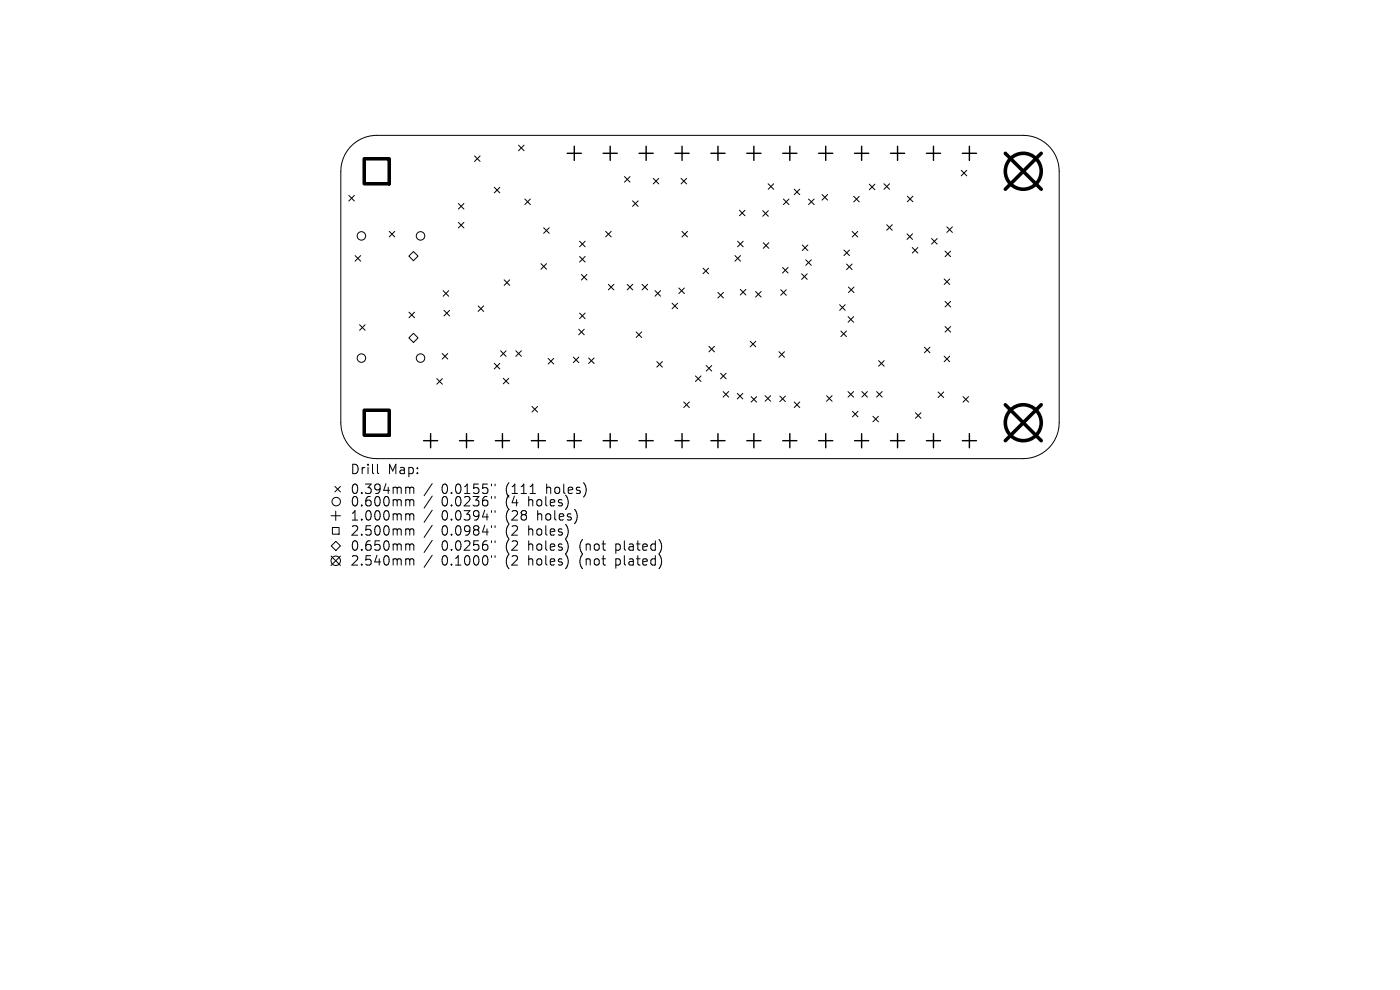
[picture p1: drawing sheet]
<svg xmlns="http://www.w3.org/2000/svg" width="297mm" height="210mm" viewBox="0 0 297 210" stroke-linecap="round" stroke-linejoin="round" font-family="sans-serif">
<defs><g id="words">
<g font-size="2.8">
<text x="74.2" y="100.9">Drill</text>
<text x="82.2" y="100.9">Map:</text>
<text x="74.2" y="105.1">0.394mm</text>
<text x="74.2" y="107.7">0.600mm</text>
<text x="93.7" y="105.1">0.0155&quot;</text>
<text x="93.7" y="107.7">0.0236&quot;</text>
<text x="107.4" y="105.1">(111</text>
<text x="107.4" y="107.7">(4</text>
<text x="112.4" y="107.7">holes)</text>
<text x="116.2" y="105.1">holes)</text>
<text x="74.2" y="110.7">1.000mm</text>
<text x="74.2" y="113.9">2.500mm</text>
<text x="93.7" y="110.7">0.0394&quot;</text>
<text x="93.7" y="113.9">0.0984&quot;</text>
<text x="107.4" y="110.7">(28</text>
<text x="107.4" y="113.9">(2</text>
<text x="112.4" y="113.9">holes)</text>
<text x="114.3" y="110.7">holes)</text>
<text x="74.2" y="117.1">0.650mm</text>
<text x="93.7" y="117.1">0.0256&quot;</text>
<text x="107.4" y="117.1">(2</text>
<text x="112.4" y="117.1">holes)</text>
<text x="123.4" y="117.1">(not</text>
<text x="131.2" y="117.1">plated)</text>
<text x="74.2" y="120.3">2.540mm</text>
<text x="93.7" y="120.3">0.1000&quot;</text>
<text x="107.4" y="120.3">(2</text>
<text x="112.4" y="120.3">holes)</text>
<text x="123.4" y="120.3">(not</text>
<text x="131.2" y="120.3">plated)</text>
</g>
</g></defs>
<g fill="none" stroke="#000" stroke-width=".21">
<path d="M74.4 31.1a7.6 7.6 0 0 1 5.5-2.4h137.2a7.6 7.6 0 0 1 7.6 7.6v53.4a7.6 7.6 0 0 1-7.6 7.6h-137.2a7.6 7.6 0 0 1-7.6-7.6v-53.4a7.6 7.6 0 0 1 2.1-5.2zM100.7 33.1l1.1 1.2M101.8 33.1l-1.1 1.2M104.9 39.7l1.1 1.2M106 39.7l-1.1 1.2M110 30.8l1.2 1.2M111.2 30.8l-1.2 1.2M132.5 37.5l1.2 1.1M133.7 37.5l-1.2 1.1M138.6 37.8l1.2 1.2M139.8 37.8l-1.2 1.2M144.5 37.8l1.2 1.2"/>
<path d="M145.7 37.8l-1.2 1.2M163 39l1.1 1.2M164.1 39l-1.1 1.2M184.4 39.1l1.2 1.1M185.6 39.1l-1.2 1.1M187.5 39l1.2 1.2M188.7 39l-1.2 1.2M203.9 36.1l1.2 1.2M205.1 36.1l-1.2 1.2M74 41.5l1.2 1.1M75.2 41.5l-1.2 1.1M75.3 54.2l1.2 1.2"/>
<path d="M76.5 54.2l-1.2 1.2M82.6 49.1l1.2 1.2M83.8 49.1l-1.2 1.2M86.7 54.3l1-.9 1 .9-1 1zM97.2 43.2l1.2 1.2M97.2 47.2l1.2 1.2M98.4 43.2l-1.2 1.2M98.4 47.2l-1.2 1.2M107 59.4l1.1 1.1M108.1 59.4l-1.1 1.1M111.3 42.2l1.2 1.2M112.5 42.2l-1.2 1.2"/>
<path d="M114.8 55.9l1.1 1.2M115.3 48.3l1.2 1.2M115.9 55.9l-1.1 1.2M116.5 48.3l-1.2 1.2M123 51.2l1.1 1.2M123 54.4l1.1 1.2M123.3 58.2l1.2 1.2M124.1 51.2l-1.1 1.2M124.1 54.4l-1.1 1.2M124.5 58.2l-1.2 1.2M128.5 49.1l1.2 1.2M129.7 49.1l-1.2 1.2"/>
<path d="M134.2 42.6l1.2 1.2M135.4 42.6l-1.2 1.2M144.7 49.1l1.2 1.2M145.9 49.1l-1.2 1.2M149.1 56.9l1.2 1.2M150.3 56.9l-1.2 1.2M155.9 54.2l1.2 1.2M156.5 51.2l1.2 1.2M156.9 44.6l1.1 1.2M157.1 54.2l-1.2 1.2M157.7 51.2l-1.2 1.2M158 44.6l-1.1 1.2"/>
<path d="M161.8 44.7l1.2 1.2M161.9 51.5l1.2 1.2M163 44.7l-1.2 1.2M163.1 51.5l-1.2 1.2M166 56.7l1.2 1.2M166.2 42.2l1.2 1.2M167.2 56.7l-1.2 1.2M167.4 42.2l-1.2 1.2M168.5 40.1l1.2 1.2M169.7 40.1l-1.2 1.2M170.1 58.1l1.1 1.2M170.2 52l1.2 1.2"/>
<path d="M170.9 55.1l1.2 1.2M171.2 58.1l-1.1 1.2M171.4 52l-1.2 1.2M171.5 42.2l1.2 1.2M172.1 55.1l-1.2 1.2M172.7 42.2l-1.2 1.2M174.4 41.3l1.2 1.1M175.6 41.3l-1.2 1.1M179 53l1.2 1.2M179.6 56l1.2 1.2M180.2 53l-1.2 1.2M180.8 56l-1.2 1.2"/>
<path d="M180.8 49.1l1.2 1.2M181.1 41.6l1.2 1.2M182 49.1l-1.2 1.2M182.3 41.6l-1.2 1.2M188.1 47.7l1.2 1.1M189.3 47.7l-1.2 1.1M192.4 49.6l1.2 1.2M192.5 41.6l1.2 1.2M193.5 52.5l1.2 1.2M193.6 49.6l-1.2 1.2M193.7 41.6l-1.2 1.2M194.7 52.5l-1.2 1.2"/>
<path d="M197.6 50.6l1.2 1.2M198.8 50.6l-1.2 1.2M200.3 59.2l1.2 1.2M200.5 53.3l1.2 1.1M200.9 48.1l1.2 1.2M201.5 59.2l-1.2 1.2M201.7 53.3l-1.2 1.1M202.1 48.1l-1.2 1.2M76.3 68.9l1.2 1.2M77.5 68.9l-1.2 1.2M86.8 66.2l1.1 1.2M87.7 70.7l1 1-1 .9-1-.9z"/>
<path d="M87.9 66.2l-1.1 1.2M93.8 75l1.2 1.2M94 61.7l1.2 1.1M94.2 65.8l1.2 1.2M95 75l-1.2 1.2M95.2 61.7l-1.2 1.1M95.4 65.8l-1.2 1.2M101.4 64.9l1.2 1.2M102.6 64.9l-1.2 1.2M104.9 77.1l1.1 1.2M106 77.1l-1.1 1.2M106.2 74.4l1.2 1.2"/>
<path d="M107.4 74.4l-1.2 1.2M109.4 74.4l1.2 1.2M110.6 74.4l-1.2 1.2M116.3 76l1.2 1.2M117.5 76l-1.2 1.2M121.6 75.7l1.2 1.2M122.8 69.8l1.1 1.2M122.8 75.7l-1.2 1.2M123 66.4l1.1 1.2M123.9 69.8l-1.1 1.2M124.1 66.4l-1.1 1.2M124.9 75.9l1.1 1.2"/>
<path d="M126 75.9l-1.1 1.2M129.1 60.3l1.1 1.2M130.2 60.3l-1.1 1.2M133.1 60.3l1.1 1.2M134.2 60.3l-1.1 1.2M135 70.4l1.1 1.2M136.1 70.4l-1.1 1.2M136.2 60.3l1.2 1.2M137.4 60.3l-1.2 1.2M139 61.6l1.1 1.2M139.3 76.7l1.2 1.2M140.1 61.6l-1.1 1.2"/>
<path d="M140.5 76.7l-1.2 1.2M142.6 64.3l1.2 1.2M143.8 64.3l-1.2 1.2M144 61.1l1.2 1.2M145.2 61.1l-1.2 1.2M147.5 79.7l1.2 1.2M148.7 79.7l-1.2 1.2M149.8 77.5l1.2 1.2M150.4 73.5l1.2 1.1M151 77.5l-1.2 1.2M151.6 73.5l-1.2 1.1M152.3 62l1.2 1.2"/>
<path d="M152.9 79.2l1.1 1.2M153.5 62l-1.2 1.2M154 79.2l-1.1 1.2M157.1 61.4l1.1 1.2M158.2 61.4l-1.1 1.2M159.2 72.4l1.1 1.2M160.3 61.8l1.2 1.2M160.3 72.4l-1.1 1.2M161.5 61.8l-1.2 1.2M165.2 74.6l1.2 1.2M165.6 61.5l1.2 1.1M166.4 74.6l-1.2 1.2"/>
<path d="M166.8 61.5l-1.2 1.1M178.1 64.6l1.2 1.2M178.4 70.2l1.2 1.2M179.3 64.6l-1.2 1.2M179.6 70.2l-1.2 1.2M179.9 67.2l1.2 1.2M180 60.9l1.2 1.2M181.1 67.2l-1.2 1.2M181.2 60.9l-1.2 1.2M186.4 76.5l1.2 1.2M187.6 76.5l-1.2 1.2M196.1 73.7l1.2 1.1"/>
<path d="M197.3 73.7l-1.2 1.1M200.3 75.6l1.2 1.1M200.5 63.9l1.2 1.2M200.5 69.3l1.2 1.2M201.5 75.6l-1.2 1.1M201.7 69.3l-1.2 1.2M201.7 63.9l-1.2 1.2M80.1 98.5v1.7l.3 .3M92.7 80.3l1.1 1.2M93.8 80.3l-1.1 1.2M106.8 80.2l1.1 1.2M107.9 80.2l-1.1 1.2"/>
<path d="M112.9 86.2l1.1 1.2M114 86.2l-1.1 1.2M145.1 85.3l1.1 1.2M146.2 85.3l-1.1 1.2M153.4 83.1l1.2 1.1M154.6 83.1l-1.2 1.1M156.4 83.4l1.2 1.2M157.6 83.4l-1.2 1.2M159.3 84.1l1.2 1.2M160.5 84.1l-1.2 1.2M162.3 83.9l1.2 1.2M163.5 83.9l-1.2 1.2"/>
<path d="M165.4 84l1.2 1.2M166.6 84l-1.2 1.2M168.5 85.3l1.2 1.2M169.7 85.3l-1.2 1.2M175.3 83.9l1.2 1.2M176.5 83.9l-1.2 1.2M179.9 83.1l1.2 1.1M180.8 87.3l1.2 1.1M181.1 83.1l-1.2 1.1M182 87.3l-1.2 1.1M182.8 83.1l1.2 1.1M184 83.1l-1.2 1.1"/>
<path d="M185.2 88.3l1.2 1.2M186 83.1l1.1 1.1M186.4 88.3l-1.2 1.2M187.1 83.1l-1.1 1.1M194.2 87.6l1.2 1.1M195.4 87.6l-1.2 1.1M199 83.1l1.2 1.2M200.2 83.1l-1.2 1.2M204.3 84.1l1.2 1.2M205.5 84.1l-1.2 1.2M70.2 109.4h2M70.2 118l2 2"/>
<path d="M70.5 111.9h1.4v1.4h-1.4zM71 103.2l1.2 1.2M71.2 108.4v2M71.3 114.8l.9 1-.9 1-1-1zM72.2 103.2l-1.2 1.2M72.2 118l-2 2M86.4 103.3l.4 .1 .1 .2M86.4 106h.2l.3 .3M86.4 109h.2l.3 .3M86.4 112.2h.2l.3 .3M86.4 115.4h.2l.3 .3M86.4 118.5h.2l.3 .3"/>
<path d="M86.9 103.6l.3-.3 .5 .1 .1 1.3M86.9 103.6v1.1M86.9 106.3v1M86.9 109.3v1M86.9 112.5v1M86.9 115.7v1M86.9 118.8v1.1M86.9 106.3l.3-.3 .5 .1 .1 1.2M86.9 109.3l.3-.3 .5 .1 .1 1.2M86.9 112.5l.3-.3 .5 .1 .1 1.2M86.9 115.7l.3-.3 .5 .1 .1 1.2M86.9 118.8l.3-.3 .5 .1 .1 1.3"/>
<path d="M91.7 102.6l-1.7 2.6M91.7 105.2l-1.7 2.6M91.7 108.2l-1.7 2.6M91.7 111.4l-1.7 2.6M91.7 114.6l-1.7 2.6M91.7 117.8l-1.7 2.5M104.3 102.7v.4M104.3 105.3v.4M104.3 108.3v.4M104.3 111.5v.4M104.3 114.7v.4M104.3 117.9v.4"/>
<path d="M105 102.7v.4M105 105.3v.4M105 108.3v.4M105 111.5v.4M105 114.7v.4M105 117.9v.4M112.5 104.7h1.1"/>
<circle cx="76.7" cy="50" r=".9"/>
<circle cx="89.2" cy="50" r=".9"/>
<circle cx="76.7" cy="76" r=".9"/>
<circle cx="89.2" cy="76" r=".9"/>
<circle cx="71.2" cy="119" r="1"/>
<circle cx="71.3" cy="106.4" r=".9"/>
</g>
<g fill="none" stroke="#000" stroke-width=".3">
<path d="M120.3 32.5h3M121.8 31v3M128 32.5h3M129.5 31v3M135.6 32.5h3M137.1 31v3M143.2 32.5h3M144.7 31v3M150.8 32.5h3M152.3 31v3M158.4 32.5h3M159.9 31v3"/>
<path d="M166.1 32.5h3M167.6 31v3M173.7 32.5h3M175.2 31v3M181.3 32.5h3M182.8 31v3M188.9 32.5h3M190.4 31v3M196.5 32.5h3M198 31v3M204.2 32.5h3M205.7 31v3"/>
<path d="M89.9 93.5h3M91.4 92v3M97.5 93.5h3M99 92v3M105.1 93.5h3M106.6 92v3M112.7 93.5h3M114.2 92v3M120.3 93.5h3M121.8 92v3M128 93.5h3M129.5 92v3"/>
<path d="M135.6 93.5h3M137.1 92v3M143.2 93.5h3M144.7 92v3M150.8 93.5h3M152.3 92v3M158.4 93.5h3M159.9 92v3M166.1 93.5h3M167.6 92v3M173.7 93.5h3M175.2 92v3"/>
<path d="M181.3 93.5h3M182.8 92v3M188.9 93.5h3M190.4 92v3M196.5 93.5h3M198 92v3M204.2 93.5h3M205.7 92v3"/>
</g>
<path d="M77.3 33.7h5.3v5.3h-5.3zM77.3 87h5.3v5.3h-5.3z" fill="none" stroke="#000" stroke-width=".75"/>
<g fill="none" stroke="#000" stroke-width=".76">
<path d="M213.3 32.5l7.6 7.6M220.9 32.5l-7.6 7.6M213.3 85.9l7.6 7.6M220.9 85.9l-7.6 7.6"/>
<circle cx="217.1" cy="36.3" r="3.8"/>
<circle cx="217.1" cy="89.7" r="3.8"/>
</g>
<use href="#words"/>
</svg>
